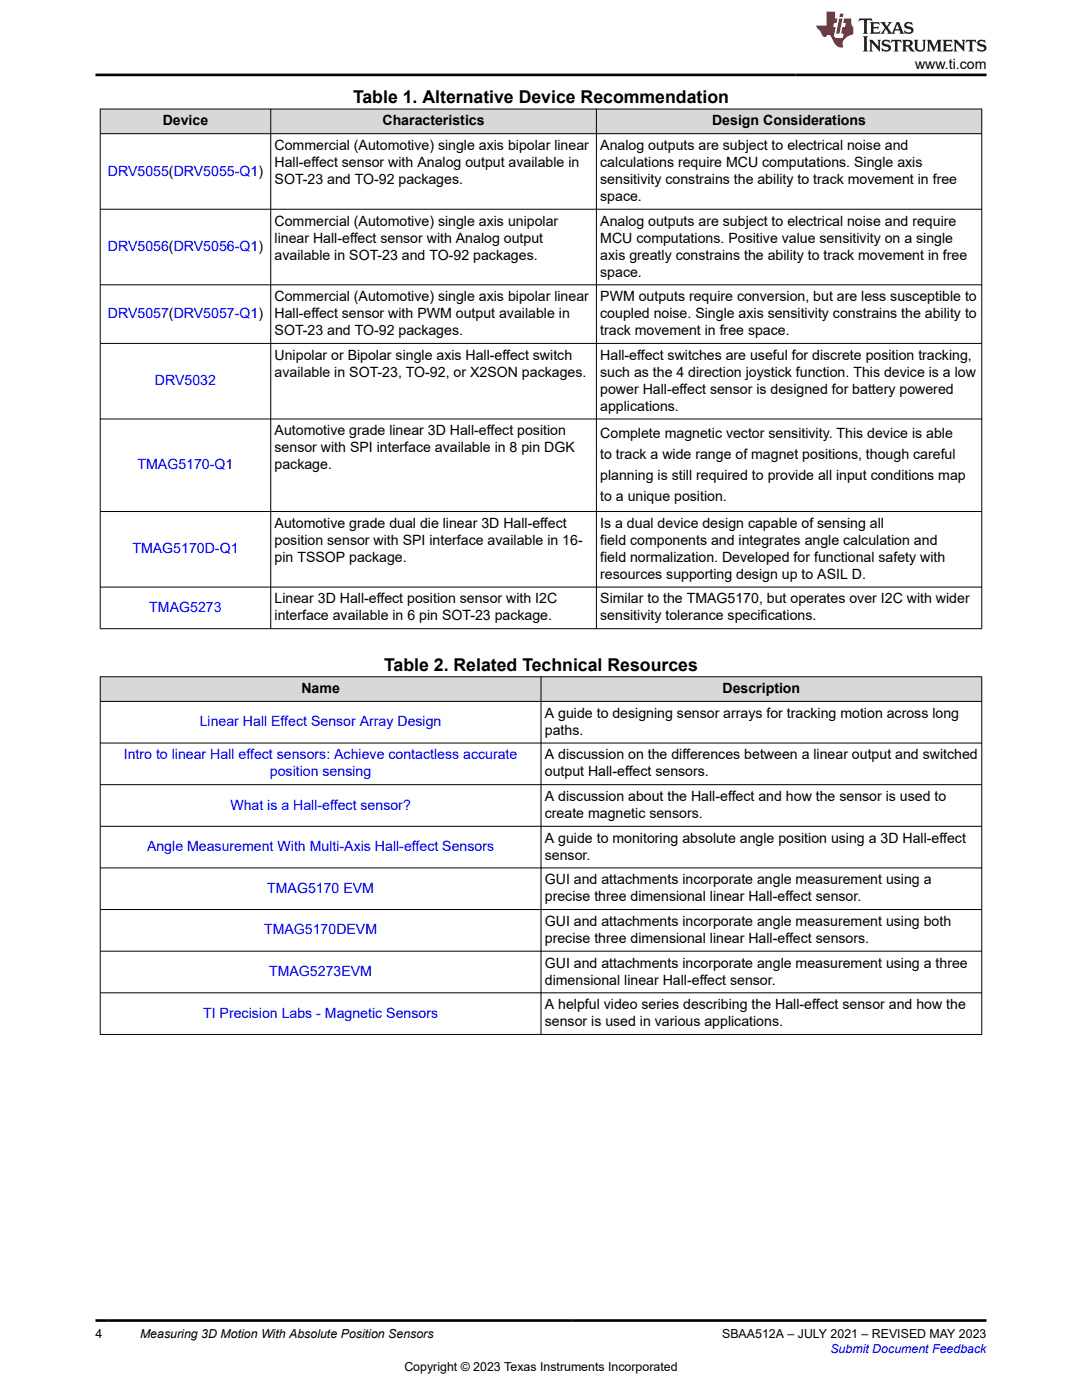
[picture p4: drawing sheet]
<svg xmlns="http://www.w3.org/2000/svg" width="216mm" height="279mm" viewBox="0 0 216 279" stroke-linecap="round" stroke-linejoin="round" font-family="sans-serif">
<defs><g id="words">
<g font-size="3.5">
<text x="70.4" y="20.6">Table 1. Alternative Device Recommendation</text>
<text x="76.6" y="133.9">Table 2. Related Technical Resources</text>
</g>
<g font-size="2.8">
<text x="182.6" y="13.8">www.ti.com</text>
<text x="32.5" y="25">Device</text>
<text x="54.8" y="30">Commercial (Automotive) single axis bipolar linear</text>
<text x="76.3" y="25">Characteristics</text>
<text x="119.8" y="30">Analog outputs are subject to electrical noise and</text>
<text x="142.1" y="25">Design Considerations</text>
<text x="54.8" y="33.3">Hall-effect sensor with Analog output available in</text>
<text x="119.8" y="33.3">calculations require MCU computations. Single axis</text>
<text x="54.8" y="36.7">SOT-23 and TO-92 packages.</text>
<text x="119.8" y="36.7">sensitivity constrains the ability to track movement in free</text>
<text x="119.8" y="40.1">space.</text>
<text x="54.8" y="45">Commercial (Automotive) single axis unipolar</text>
<text x="119.8" y="45">Analog outputs are subject to electrical noise and require</text>
<text x="54.8" y="48.4">linear Hall-effect sensor with Analog output</text>
<text x="54.8" y="51.8">available in SOT-23 and TO-92 packages.</text>
<text x="119.8" y="48.4">MCU computations. Positive value sensitivity on a single</text>
<text x="119.8" y="51.8">axis greatly constrains the ability to track movement in free</text>
<text x="119.8" y="55.2">space.</text>
<text x="54.8" y="60.1">Commercial (Automotive) single axis bipolar linear</text>
<text x="54.8" y="63.5">Hall-effect sensor with PWM output available in</text>
<text x="119.8" y="60.1">PWM outputs require conversion, but are less susceptible to</text>
<text x="119.8" y="63.5">coupled noise. Single axis sensitivity constrains the ability to</text>
<text x="54.8" y="66.9">SOT-23 and TO-92 packages.</text>
<text x="54.8" y="71.8">Unipolar or Bipolar single axis Hall-effect switch</text>
<text x="119.8" y="66.9">track movement in free space.</text>
<text x="119.8" y="71.8">Hall-effect switches are useful for discrete position tracking,</text>
<text x="54.8" y="75.2">available in SOT-23, TO-92, or X2SON packages.</text>
<text x="119.8" y="75.2">such as the 4 direction joystick function. This device is a low</text>
<text x="119.8" y="78.6">power Hall-effect sensor is designed for battery powered</text>
<text x="119.8" y="82">applications.</text>
<text x="54.8" y="86.9">Automotive grade linear 3D Hall-effect position</text>
<text x="119.8" y="87.3">Complete magnetic vector sensitivity. This device is able</text>
<text x="54.8" y="90.3">sensor with SPI interface available in 8 pin DGK</text>
<text x="54.8" y="93.7">package.</text>
<text x="119.8" y="91.5">to track a wide range of magnet positions, though careful</text>
<text x="119.8" y="95.8">planning is still required to provide all input conditions map</text>
<text x="119.8" y="100">to a unique position.</text>
<text x="54.8" y="105.4">Automotive grade dual die linear 3D Hall-effect</text>
<text x="119.8" y="105.4">Is a dual device design capable of sensing all</text>
<text x="54.8" y="108.7">position sensor with SPI interface available in 16-</text>
<text x="54.8" y="112.1">pin TSSOP package.</text>
<text x="119.8" y="108.7">field components and integrates angle calculation and</text>
<text x="119.8" y="112.1">field normalization. Developed for functional safety with</text>
<text x="119.8" y="115.5">resources supporting design up to ASIL D.</text>
<text x="54.8" y="120.4">Linear 3D Hall-effect position sensor with I2C</text>
<text x="54.8" y="123.8">interface available in 6 pin SOT-23 package.</text>
<text x="119.8" y="120.4">Similar to the TMAG5170, but operates over I2C with wider</text>
<text x="119.8" y="123.8">sensitivity tolerance specifications.</text>
<text x="60.1" y="138.3">Name</text>
<text x="108.7" y="143.3">A guide to designing sensor arrays for tracking motion across long</text>
<text x="144.2" y="138.3">Description</text>
<text x="108.7" y="146.6">paths.</text>
<text x="108.7" y="151.6">A discussion on the differences between a linear output and switched</text>
<text x="108.7" y="155">output Hall-effect sensors.</text>
<text x="108.7" y="159.9">A discussion about the Hall-effect and how the sensor is used to</text>
<text x="108.7" y="163.3">create magnetic sensors.</text>
<text x="108.7" y="168.2">A guide to monitoring absolute angle position using a 3D Hall-effect</text>
<text x="108.7" y="171.6">sensor.</text>
<text x="108.7" y="176.5">GUI and attachments incorporate angle measurement using a</text>
<text x="108.7" y="179.9">precise three dimensional linear Hall-effect sensor.</text>
<text x="108.7" y="184.8">GUI and attachments incorporate angle measurement using both</text>
<text x="108.7" y="188.2">precise three dimensional linear Hall-effect sensors.</text>
<text x="108.7" y="193.1">GUI and attachments incorporate angle measurement using a three</text>
<text x="108.7" y="196.5">dimensional linear Hall-effect sensor.</text>
<text x="108.7" y="201.4">A helpful video series describing the Hall-effect sensor and how the</text>
<text x="108.7" y="204.8">sensor is used in various applications.</text>
</g>
<g font-size="2.8" fill="#00f">
<text x="21.5" y="35">DRV5055(DRV5055-Q1)</text>
<text x="21.5" y="50.1">DRV5056(DRV5056-Q1)</text>
<text x="21.5" y="63.5">DRV5057(DRV5057-Q1)</text>
<text x="30.9" y="76.9">DRV5032</text>
<text x="27.4" y="93.7">TMAG5170-Q1</text>
<text x="26.4" y="110.4">TMAG5170D-Q1</text>
<text x="29.8" y="122.1">TMAG5273</text>
<text x="39.8" y="144.9">Linear Hall Effect Sensor Array Design</text>
<text x="24.7" y="151.6">Intro to linear Hall effect sensors: Achieve contactless accurate</text>
<text x="53.9" y="155">position sensing</text>
<text x="46" y="161.6">What is a Hall-effect sensor?</text>
<text x="29.3" y="169.9">Angle Measurement With Multi-Axis Hall-effect Sensors</text>
<text x="53.3" y="178.2">TMAG5170 EVM</text>
<text x="52.7" y="186.5">TMAG5170DEVM</text>
<text x="53.7" y="194.8">TMAG5273EVM</text>
<text x="40.5" y="203.1">TI Precision Labs - Magnetic Sensors</text>
</g>
<g font-size="2.5">
<text x="19" y="267.1">4</text>
<text x="27.9" y="267.1">Measuring 3D Motion With Absolute Position Sensors</text>
<text x="144.1" y="267.1">SBAA512A – JULY 2021 – REVISED MAY 2023</text>
<text x="80.7" y="273.5">Copyright © 2023 Texas Instruments Incorporated</text>
</g>
<text font-size="2.5" fill="#00f" x="165.7" y="270">Submit Document Feedback</text>
</g></defs>
<g fill="#d8d8d8">
<path d="M20 21.8h175.9v4.9h-175.9z" fill-rule="evenodd"/>
<path d="M20.1 21.8h33.9v4.8h-33.9z" fill-rule="evenodd"/>
<path d="M54.1 21.8h64.8v4.8h-64.8z" fill-rule="evenodd"/>
<path d="M119.1 21.8h76.7v4.8h-76.7z" fill-rule="evenodd"/>
</g>
<g fill="none" stroke="#000" stroke-width=".2">
<path d="M19.9 21.8h176.1M19.9 26.7h176.1M20 21.7v103.8M54 21.7v103.8M119 21.7v103.8M195.9 21.7v103.8M19.9 41.8h176.1M19.9 56.8h176.1M19.9 68.5h176.1M19.9 83.6h176.1M19.9 102.1h176.1M19.9 117.2h176.1"/>
<path d="M19.9 125.5h176.1"/>
</g>
<g fill="#d8d8d8">
<path d="M20 135.1h175.9v4.9h-175.9z" fill-rule="evenodd"/>
<path d="M20.1 135.1h87.8v4.8h-87.8z" fill-rule="evenodd"/>
<path d="M108 135.1h87.8v4.8h-87.8z" fill-rule="evenodd"/>
</g>
<g fill="none" stroke="#000" stroke-width=".2">
<path d="M19.9 135.1h176.1M19.9 140h176.1M20 135v71.5M107.9 135v71.5M195.9 135v71.5M19.9 148.3h176.1M19.9 156.6h176.1M19.9 164.9h176.1M19.9 173.2h176.1M19.9 181.5h176.1M19.9 189.8h176.1M19.9 198.1h176.1"/>
<path d="M19.9 206.4h176.1"/>
</g>
<path d="M171.5 3.7l-.2 .6 .5-.3h.6v.2v2.2l-.2 .3h1l-.2-.3v-2.2v-.2h.5l.5 .3-.1-.6zM173.6 4.4l.2 .4v1.6l-.2 .3h1.9l.1-.6a1.08 1.08 0 0 1-1.3 .2v-.6h.6l.4 .1v-.6l-.4 .2h-.6v-.6l.2-.1a1 1 0 0 1 1 .3l-.1-.6zM175.7 4.4l.9 1.2-1 1.1h.9l-.2-.2 .5-.7 .4 .7-.2 .2h1.6l-.2-.2 .2-.4h.9l.1 .4-.1 .2h.9l-.2-.3-.8-2h-.5l-.9 2.2-.9-1.1 .9-1.1h-.8l.2 .2-.4 .7-.4-.7 .2-.2zM179 4.8l.4 1h-.7zM180.7 4.6a.65 .65 0 0 0-.2 .7 .65 .65 0 0 0 .6 .4l.6 .2 .1 .2a.79 .79 0 0 1-.7 .4 .79 .79 0 0 1-.7-.5l.1 .7 .2-.1a.93 .93 0 0 0 1.1 .1 .93 .93 0 0 0 .4-.9 1.46 1.46 0 0 0-1.2-.6l-.1-.4a1.09 1.09 0 0 1 1.2 .2l-.2-.6-.1 .1-.5-.1zM172.2 7.2l.2 .4v2.3l-.2 .4h1l-.2-.4v-2.3l.2-.4zM173.4 7.9l.2 .4v1.6l-.2 .4h.8l-.3-.4 .1-1.4 1.6 1.8v-2l.2-.4h-.7l.1 .3 .1 1.1-1.2-1.4zM176.2 8.1a.65 .65 0 0 0-.2 .7 .65 .65 0 0 0 .6 .4l.6 .2 .1 .3a.79 .79 0 0 1-.7 .3 .79 .79 0 0 1-.7-.5l.1 .8 .2-.1a.93 .93 0 0 0 1.1 0 .93 .93 0 0 0 .4-.9 1.46 1.46 0 0 0-1.2-.6l-.1-.4a1.09 1.09 0 0 1 1.2 .2l-.1-.6-.2 .1-.5-.1zM177.9 7.9l-.1 .7a.63 .63 0 0 1 .8-.4v1.7l-.3 .4h1l-.2-.4v-1.7a.66 .66 0 0 1 .8 .4l-.1-.7zM180 7.9l.2 .4v1.6l-.2 .4h1l-.2-.2-.1-.8 .5 .1 .1 .1a.79 .79 0 0 0 1.2 .7l-1-1a.61 .61 0 0 0 .6-.6 .61 .61 0 0 0-.5-.6zM180.8 8.3l.1-.1a.47 .47 0 0 1 .5 .1 .47 .47 0 0 1 .1 .5l-.1 .2h-.7zM182.3 7.9l.2 .3a2.27 2.27 0 0 0 .4 1.9 1.04 1.04 0 0 0 1.7-.6v-1.3l.2-.3h-.8l.2 .4v1.2a.6 .6 0 0 1-.6 .5 .6 .6 0 0 1-.6-.5v-1.2l.3-.4zM184.9 7.9l.2 .4v1.6l-.2 .4h.8l-.3-.4v-1.5l.9 1.9 .9-1.9v1.5l-.3 .4h1l-.2-.4v-1.6l.2-.4h-.8l-.7 1.6-.6-1.6zM188.1 7.9l.2 .4v1.6l-.2 .4h1.9l.1-.6a1.09 1.09 0 0 1-1.3 .1v-.6h.6l.4 .2v-.7l-.4 .2h-.6v-.5l.2-.2a1.01 1.01 0 0 1 1 .3l-.1-.6zM190.2 7.9l.3 .4v1.6l-.3 .4h.8l-.2-.4v-1.4l1.6 1.8v-2l.2-.4h-.7l.2 .3v1.1l-1.2-1.4zM192.8 7.9l-.1 .7a.63 .63 0 0 1 .8-.4v1.7l-.3 .4h1l-.2-.4v-1.7a.66 .66 0 0 1 .8 .4l-.1-.7zM195.2 8.1a.65 .65 0 0 0-.2 .7 .65 .65 0 0 0 .6 .4l.6 .2 .2 .3a.79 .79 0 0 1-.7 .3 .79 .79 0 0 1-.7-.5l.1 .8 .2-.1a.93 .93 0 0 0 1 0 .93 .93 0 0 0 .5-.9 1.46 1.46 0 0 0-1.3-.6v-.4a1.09 1.09 0 0 1 1.2 .2l-.2-.6-.2 .1-.5-.1z" fill="#231f20"/>
<path d="M164.9 2.3v2.8h-2l.1 .4 .8 .9a.95 .95 0 0 0 1 .9 .59 .59 0 0 1 .5-.3 .59 .59 0 0 1 .5 .3l.4 .8a1.59 1.59 0 0 0 2.1 1.3 1.61 1.61 0 0 1 1-2.2l1-.4-.1-1.4a1.59 1.59 0 0 1-.3-1.7h-1.5l-.2 .9h.6l-.2 .8h-.5l-.2 1v.3h.4l-.1 .9h-.7a.73 .73 0 0 1-1-.6l.3-1.6h-.5l.1-.8h.5l.2-.9h-.5v-1.4zM167.4 3.7l-.6 3h.7l.6-3zM167.6 2.7l-.1 .7h.7l.1-.7z" fill="#ed1c24"/>
<path d="M19 15h177.8M19 263.5h177.8" fill="none" stroke="#000" stroke-width=".53"/>
<use href="#words"/>
</svg>
